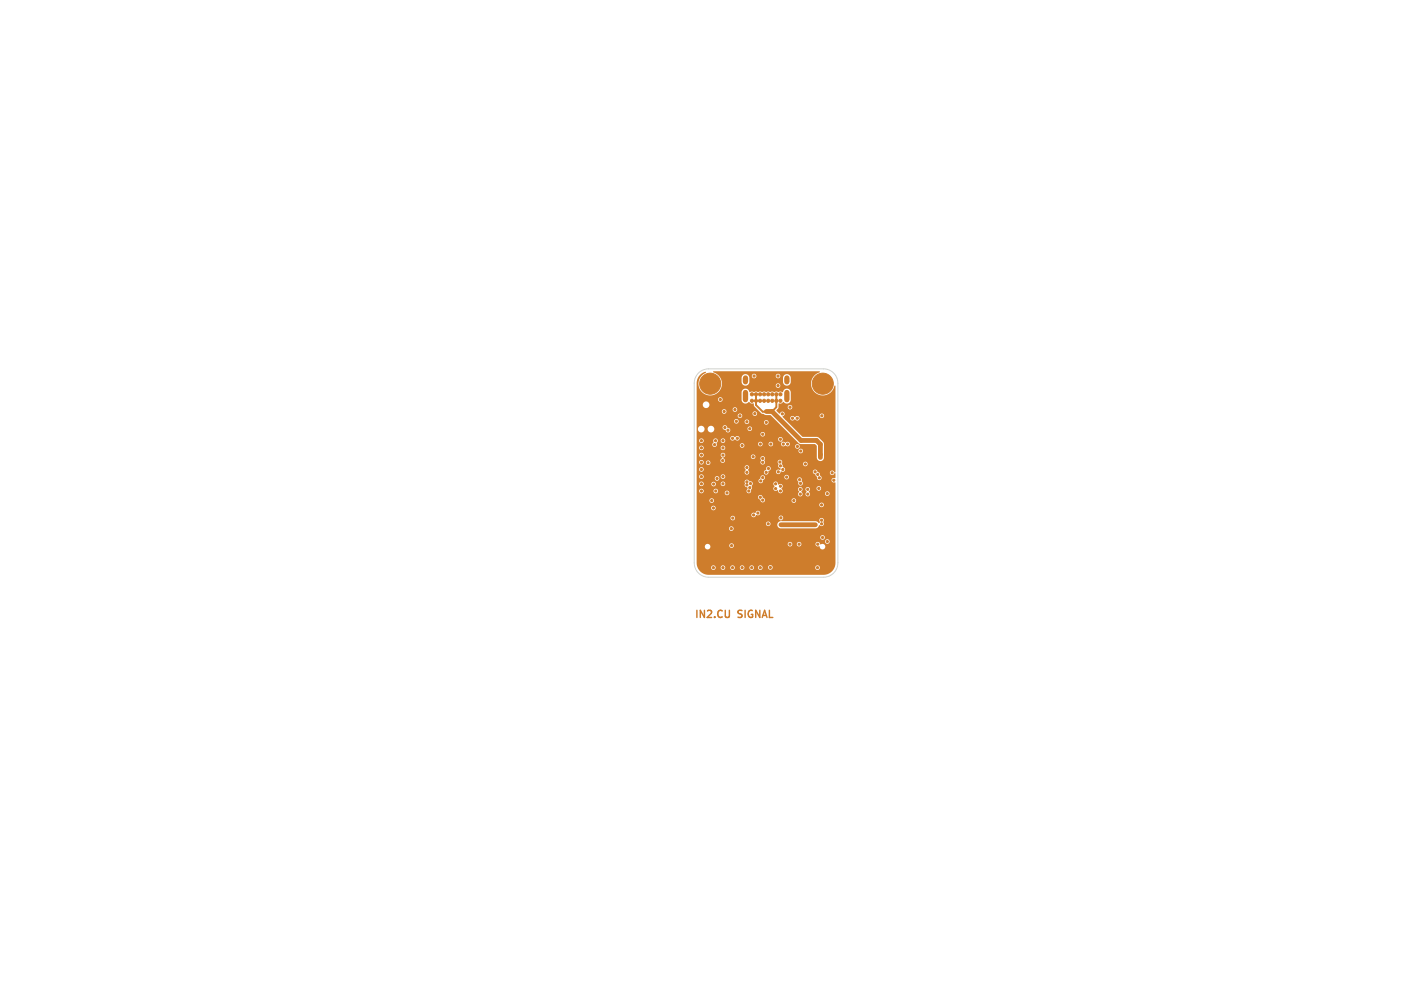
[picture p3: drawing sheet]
<svg xmlns="http://www.w3.org/2000/svg" width="297mm" height="210mm" viewBox="0 0 297 210" stroke-linecap="round" stroke-linejoin="round" font-family="sans-serif">
<defs><g id="words">
<g font-size="2.1" fill="#ce7d2c">
<text x="145" y="129.1">IN2.CU</text>
<text x="154.2" y="129.1">SIGNAL</text>
</g>
</g></defs>
<g fill="#ce7d2c" stroke="#ce7d2c" stroke-width=".21">
<circle cx="146.7" cy="80.1" r=".35"/>
<circle cx="147.2" cy="78.9" r=".35"/>
<circle cx="147.2" cy="81.3" r=".35"/>
<circle cx="148.3" cy="78.4" r=".35"/>
<circle cx="148.3" cy="80.1" r="2.2"/>
<circle cx="148.3" cy="81.7" r=".35"/>
<circle cx="149.5" cy="78.9" r=".35"/>
<circle cx="149.5" cy="81.3" r=".35"/>
<circle cx="150" cy="80.1" r=".35"/>
<circle cx="163" cy="83.7" r=".33"/>
<circle cx="162.2" cy="83.7" r=".33"/>
<circle cx="161.3" cy="83.7" r=".33"/>
<circle cx="160.4" cy="83.7" r=".33"/>
<circle cx="159.6" cy="83.7" r=".33"/>
<circle cx="158.7" cy="83.7" r=".33"/>
<circle cx="157.9" cy="83.7" r=".33"/>
<circle cx="157" cy="83.7" r=".33"/>
<circle cx="157" cy="82.3" r=".33"/>
<circle cx="157.9" cy="82.3" r=".33"/>
<circle cx="158.7" cy="82.3" r=".33"/>
<circle cx="159.6" cy="82.3" r=".33"/>
<circle cx="160.4" cy="82.3" r=".33"/>
<circle cx="161.3" cy="82.3" r=".33"/>
<circle cx="162.2" cy="82.3" r=".33"/>
<circle cx="163" cy="82.3" r=".33"/>
<circle cx="170.2" cy="80.1" r=".35"/>
<circle cx="170.7" cy="78.9" r=".35"/>
<circle cx="170.7" cy="81.3" r=".35"/>
<circle cx="171.9" cy="78.4" r=".35"/>
<circle cx="171.8" cy="80.1" r="2.2"/>
<circle cx="171.9" cy="81.7" r=".35"/>
<circle cx="173" cy="78.9" r=".35"/>
<circle cx="173" cy="81.3" r=".35"/>
<circle cx="173.5" cy="80.1" r=".35"/>
<circle cx="164.5" cy="92.7" r=".22"/>
<circle cx="153.8" cy="88" r=".23"/>
<circle cx="165" cy="85" r=".22"/>
<circle cx="153" cy="118.5" r=".22"/>
<circle cx="151" cy="99.5" r=".23"/>
<circle cx="151" cy="93.5" r=".23"/>
<circle cx="160" cy="88.2" r=".22"/>
<circle cx="174.1" cy="100.2" r=".23"/>
<circle cx="146.5" cy="96.5" r=".22"/>
<circle cx="151" cy="101" r=".23"/>
<circle cx="151" cy="95" r=".23"/>
<circle cx="153" cy="108.2" r=".22"/>
<circle cx="170.8" cy="113.6" r=".23"/>
<circle cx="156.6" cy="89.5" r=".22"/>
<circle cx="168.2" cy="96.9" r=".22"/>
<circle cx="160.4" cy="109.4" r=".23"/>
<circle cx="157.6" cy="86.4" r=".22"/>
<circle cx="171.8" cy="112.2" r=".23"/>
<circle cx="152.7" cy="110.4" r=".23"/>
<circle cx="160.9" cy="118.4" r=".22"/>
<circle cx="149" cy="101.1" r=".22"/>
<circle cx="162.5" cy="78.5" r=".23"/>
<circle cx="158.8" cy="92.7" r=".22"/>
<circle cx="163" cy="101.5" r=".23"/>
<circle cx="171.7" cy="86.8" r=".22"/>
<circle cx="155" cy="118.5" r=".22"/>
<circle cx="149.8" cy="99.9" r=".22"/>
<circle cx="146.5" cy="98" r=".22"/>
<circle cx="151" cy="118.5" r=".22"/>
<circle cx="157.5" cy="78.5" r=".23"/>
<circle cx="149.5" cy="102.5" r=".22"/>
<circle cx="146.5" cy="99.5" r=".22"/>
<circle cx="162.5" cy="80.5" r=".23"/>
<circle cx="151.9" cy="102.9" r=".22"/>
<circle cx="156.7" cy="101" r=".23"/>
<circle cx="163" cy="102.5" r=".23"/>
<circle cx="157" cy="118.5" r=".22"/>
<circle cx="162" cy="102" r=".23"/>
<circle cx="147.9" cy="96.6" r=".22"/>
<circle cx="171.6" cy="109.3" r=".22"/>
<circle cx="162" cy="101" r=".23"/>
<circle cx="163.4" cy="86.4" r=".22"/>
<circle cx="149.5" cy="92" r=".23"/>
<circle cx="149.3" cy="92.8" r=".22"/>
<circle cx="153.5" cy="85.5" r=".22"/>
<circle cx="170.7" cy="118.5" r=".22"/>
<circle cx="146.5" cy="102.5" r=".22"/>
<circle cx="152.8" cy="113.9" r=".23"/>
<circle cx="155" cy="93" r=".23"/>
<circle cx="171.6" cy="108.6" r=".22"/>
<circle cx="150.9" cy="96.1" r=".23"/>
<circle cx="166.6" cy="93.2" r=".22"/>
<circle cx="151.4" cy="89.3" r=".23"/>
<circle cx="146.5" cy="101" r=".22"/>
<circle cx="166.9" cy="113.6" r=".22"/>
<circle cx="156" cy="88.1" r=".22"/>
<circle cx="163.1" cy="108.1" r=".22"/>
<circle cx="171.6" cy="105.4" r=".22"/>
<circle cx="151" cy="92" r=".23"/>
<circle cx="146.5" cy="92" r=".22"/>
<circle cx="149" cy="106.1" r=".22"/>
<circle cx="146.5" cy="93.5" r=".22"/>
<circle cx="149" cy="118.5" r=".22"/>
<circle cx="146.5" cy="95" r=".22"/>
<circle cx="154.6" cy="86.8" r=".22"/>
<circle cx="163.6" cy="92.7" r=".22"/>
<circle cx="163.1" cy="109.5" r=".23"/>
<circle cx="170.3" cy="109.5" r=".22"/>
<circle cx="158.4" cy="109.5" r=".22"/>
<circle cx="148" cy="92" r=".23"/>
<circle cx="171" cy="106.3" r=".23"/>
<circle cx="169.2" cy="98.3" r=".23"/>
<circle cx="149.8" cy="116.2" r=".23"/>
<circle cx="170.9" cy="85.2" r=".22"/>
<circle cx="171.7" cy="85.2" r=".22"/>
<circle cx="168.2" cy="95.9" r=".23"/>
<circle cx="148" cy="102.5" r=".23"/>
<circle cx="155.8" cy="115.4" r=".22"/>
<circle cx="155.3" cy="106.6" r=".23"/>
<circle cx="169.2" cy="99.5" r=".22"/>
<circle cx="170.5" cy="106.3" r=".23"/>
<circle cx="154.2" cy="90.4" r=".22"/>
<circle cx="152.9" cy="96.1" r=".22"/>
<circle cx="146.4" cy="85" r=".22"/>
<circle cx="164.1" cy="108.1" r=".22"/>
<circle cx="165.8" cy="82.1" r=".22"/>
<circle cx="151.8" cy="103.9" r=".22"/>
<circle cx="155" cy="89.5" r=".23"/>
<circle cx="164.3" cy="87.3" r=".22"/>
<circle cx="171.3" cy="94.9" r=".23"/>
<circle cx="171.3" cy="95.5" r=".23"/>
<circle cx="160" cy="85.9" r=".23"/>
<circle cx="156" cy="98.6" r=".23"/>
<circle cx="156.4" cy="102.5" r=".23"/>
<circle cx="156.6" cy="101.8" r=".22"/>
<circle cx="150.4" cy="83.4" r=".22"/>
<circle cx="154" cy="91.5" r=".23"/>
<circle cx="159.3" cy="104.4" r=".22"/>
<circle cx="158.8" cy="103.8" r=".22"/>
<circle cx="172.8" cy="103" r=".22"/>
<circle cx="172.8" cy="113.1" r=".23"/>
<circle cx="165.5" cy="87.3" r=".23"/>
<circle cx="164.3" cy="99.6" r=".22"/>
<circle cx="151.3" cy="85.9" r=".22"/>
<circle cx="153" cy="91.5" r=".23"/>
<circle cx="167.3" cy="94.1" r=".22"/>
<circle cx="166.5" cy="87.3" r=".23"/>
<circle cx="167" cy="100.1" r=".22"/>
<circle cx="158.9" cy="100.4" r=".22"/>
<circle cx="156" cy="101.2" r=".22"/>
<circle cx="156" cy="100.6" r=".23"/>
<circle cx="167.1" cy="102.2" r=".22"/>
<circle cx="168.7" cy="102.2" r=".22"/>
<circle cx="159.3" cy="99.7" r=".22"/>
<circle cx="152" cy="89.8" r=".23"/>
<circle cx="159.3" cy="90.6" r=".22"/>
<circle cx="167.1" cy="103.2" r=".22"/>
<circle cx="168.7" cy="103.2" r=".22"/>
<circle cx="163" cy="91.7" r=".22"/>
<circle cx="167.2" cy="100.9" r=".23"/>
<circle cx="165.8" cy="104.5" r=".23"/>
<circle cx="170.3" cy="98.5" r=".22"/>
<circle cx="162.6" cy="98.5" r=".22"/>
<circle cx="171" cy="102" r=".22"/>
<circle cx="162.9" cy="96.4" r=".22"/>
<circle cx="156" cy="97.6" r=".23"/>
<circle cx="160" cy="98.6" r=".23"/>
<circle cx="157.3" cy="95.3" r=".22"/>
<circle cx="158.8" cy="118.5" r=".22"/>
<circle cx="148.6" cy="104.5" r=".23"/>
<circle cx="165" cy="113.6" r=".23"/>
<circle cx="159.3" cy="95.7" r=".22"/>
<circle cx="161" cy="92.7" r=".22"/>
<circle cx="158.3" cy="107.1" r=".22"/>
<circle cx="160.5" cy="97.8" r=".22"/>
<circle cx="159.3" cy="96.5" r=".22"/>
<circle cx="157.4" cy="107.5" r=".22"/>
<circle cx="163" cy="97.2" r=".23"/>
<circle cx="171.1" cy="99.8" r=".22"/>
<circle cx="163.5" cy="98" r=".22"/>
<circle cx="170.8" cy="99.1" r=".22"/>
<circle cx="173.8" cy="98.7" r=".22"/>
</g>
<path d="M155.7 78.9v.8M164.3 78.9v.8M155.7 81.9v1.5M164.3 81.9v1.5" fill="none" stroke="#ce7d2c" stroke-width="1.1"/>
<path d="M160.1 85.9h1.2l6 6.1h3.3l.8 .8v2.7M163.1 109.6h7.2" fill="none" stroke="#ce7d2c" stroke-width="1"/>
<path d="M157.9 82.3v2.3l1.4 1.4 .8-.1M162.1 82.3v2.7l-.8 .9" fill="none" stroke="#ce7d2c" stroke-width=".4"/>
<path d="M146.1 78.3l.7-.5 .5-.2 .2 .1a2.49 2.49 0 0 0-1.3 3.7 2.49 2.49 0 0 0 3.8 .5h4.9v1.6a.87 .87 0 0 0 .6 .7 .87 .87 0 0 0 1-.3l.3 .3h.6l.1 .6 1.5 1.5 1 .4h1l5.9 5.9 3.4 .1 .3 .4v2.5a.75 .75 0 0 0 .7 .7 .75 .75 0 0 0 .8-.7v-2.9l-.2-.4-1.1-1.1h-3.2l-3.9-4h1.3a.52 .52 0 0 0 .4 .6 .52 .52 0 0 0 .6-.3 .51 .51 0 0 0 .8 .2 .51 .51 0 0 0 0-.8 .51 .51 0 0 0-.8 .2l-.3-.2a.47 .47 0 0 0-.7 .3h-1.3l-.3-.3 .3-.2h7.5a.48 .48 0 0 0 .6 .6 .48 .48 0 0 0 .2-.8 .48 .48 0 0 0-.8 .1v.1h-7.5a.51 .51 0 0 0-.2-.8 .51 .51 0 0 0-.7 .5l-.6-.7 .4-.8h1.9a.48 .48 0 0 0 .6 .6 .48 .48 0 0 0 .3-.8 .48 .48 0 0 0-.8 .1l-.1 .1h-1.9v-.6l.1-.1a.73 .73 0 0 0 .9-.3 .85 .85 0 0 0 .9 .3 .85 .85 0 0 0 .7-.7l-.1-1.7a.86 .86 0 0 0-.8-.7 .86 .86 0 0 0-.8 .8l-.4-.2-.5 .2-.4-.2-.5 .2-.3-.2-.5 .2-.4-.2-.5 .2-.3-.2-.5 .2-.4-.2-.5 .2-1.3-.2-.4 .2a.9 .9 0 0 0-.8-.7 .9 .9 0 0 0-.9 .5v.2h-4.9a2.44 2.44 0 0 0 .4-3.1h4.5v1a.81 .81 0 0 0 1.1 .6h6v.2a.48 .48 0 0 0 .8 .3 .48 .48 0 0 0 0-.8 .48 .48 0 0 0-.8 .3h-6l.3-.2 .2-.4v-1l-.1-.4h.6a.48 .48 0 0 0 .5 .6 .48 .48 0 0 0 .5-.6h4v.2a.48 .48 0 0 0 .3 .4 .48 .48 0 0 0 .5-.2h.7v1a.81 .81 0 0 0 .8 .7 .81 .81 0 0 0 .9-.7v-1a.81 .81 0 0 0-.9-.7 .81 .81 0 0 0-.8 .7h-.6a.48 .48 0 0 0-.2-.7 .48 .48 0 0 0-.7 .3h-4l-.4-.4a.47 .47 0 0 0-.6 .4h-.7a.81 .81 0 0 0-.8-.3 .81 .81 0 0 0-.6 .7h-4.5l-.4-.5-1-.6-.1-.1 22.2-.1 .1 .2a2.48 2.48 0 0 0-1 4.3 2.48 2.48 0 0 0 4.2-1.5l.1 .1v17.9l-.1 .2a.48 .48 0 0 0-.6-.5 .48 .48 0 0 0-.4 .6 .48 .48 0 0 0 .7 .3l.2-.3h.2v.9l-.2 .1a.48 .48 0 0 0-.6 .5 .48 .48 0 0 0 .6 .4l.2 .1v16.6a2.5 2.5 0 0 1-2.5 2.6h-24a2.49 2.49 0 0 1-2.3-1.6h2.8v.2a.48 .48 0 0 0 .6 .4 .48 .48 0 0 0 .4-.6h1v.2a.48 .48 0 0 0 .6 .4 .48 .48 0 0 0 .4-.6h1v.2a.48 .48 0 0 0 .6 .4 .48 .48 0 0 0 .4-.6h1v.2a.48 .48 0 0 0 .6 .4 .48 .48 0 0 0 .4-.6h1v.2a.48 .48 0 0 0 .6 .4 .48 .48 0 0 0 .4-.6h.8v.2a.48 .48 0 0 0 .6 .4 .48 .48 0 0 0 .4-.6h1.1v.1a.48 .48 0 0 0 .5 .4 .48 .48 0 0 0 .5-.5h8.9v.2a.48 .48 0 0 0 .7 .3 .48 .48 0 0 0 0-.8 .48 .48 0 0 0-.7 .3h-8.9a.48 .48 0 0 0-.5-.4 .48 .48 0 0 0-.5 .4h-1.1l-.4-.4a.47 .47 0 0 0-.6 .4h-.8l-.4-.4a.47 .47 0 0 0-.6 .4h-1l-.4-.4a.47 .47 0 0 0-.6 .4h-1l-.4-.4a.47 .47 0 0 0-.6 .4h-1l-.4-.4a.47 .47 0 0 0-.6 .4h-1l-.4-.4a.47 .47 0 0 0-.6 .4h-2.8l-.1-.3-.1-4.1h1.7v.2a.58 .58 0 0 0 .8 .5 .58 .58 0 0 0 .3-.9h4v.2a.48 .48 0 0 0 .7 .3 .48 .48 0 0 0 .1-.8h11.4v.2a.48 .48 0 0 0 .6 .4 .48 .48 0 0 0 .4-.6h.9v.2a.48 .48 0 0 0 .6 .4 .48 .48 0 0 0 .4-.6h2.9v.2a.7 .7 0 0 0 .9 .4 .59 .59 0 0 0 .7 .6 .59 .59 0 0 0 .4-.9 .59 .59 0 0 0-.9-.1 .55 .55 0 0 0-.5-.6 .55 .55 0 0 0-.6 .4h-2.9l-.4-.4-.4 .1-.2 .3h-.9a.48 .48 0 0 0-.5-.4 .48 .48 0 0 0-.5 .4l-11.6-.1a.47 .47 0 0 0-.6 .4h-4a.59 .59 0 0 0-.7-.2 .59 .59 0 0 0-.4 .4h-1.7v-1h26.8v.1a.48 .48 0 0 0 .8 .4 .48 .48 0 0 0 0-.9 .48 .48 0 0 0-.8 .4h-26.8v-.9h25.8v.2a.48 .48 0 0 0 .8 .3 .48 .48 0 0 0 0-.8 .48 .48 0 0 0-.8 .3h-25.8v-1.8h6.8v.1a.48 .48 0 0 0 .7 .4 .48 .48 0 0 0 0-.9 .48 .48 0 0 0-.7 .4h-6.8v-1h14.5v.1a.48 .48 0 0 0 .3 .4 .48 .48 0 0 0 .5-.2h1.5l.3 .5 .4 .2h7.4l.4-.2 .4-.5a.54 .54 0 0 0 .7 0 .54 .54 0 0 0 .1-.7 .48 .48 0 0 0-.1-.7 .48 .48 0 0 0-.6 .1 .48 .48 0 0 0-.1 .6l-.2 .3-.6-.4h-7.1l-.1-.2a.49 .49 0 0 0 .3-.8 .49 .49 0 0 0-.8 .1 .49 .49 0 0 0 .4 .7l-.1 .2a.75 .75 0 0 0-.7 .8l-1.4-.1a.48 .48 0 0 0-.3-.6 .48 .48 0 0 0-.6 .4h-14.5v-1.2h7.1v.1a.48 .48 0 0 0 .7 .4 .48 .48 0 0 0 0-.9 .48 .48 0 0 0-.7 .4h-7.1v-.7h11.4v.2a.53 .53 0 0 0 .6 .4 .53 .53 0 0 0 .5-.5 .5 .5 0 0 0 .7-.2 .5 .5 0 0 0-.3-.7 .5 .5 0 0 0-.6 .5h-.6l-.3 .3h-11.4v-1.4h3a.48 .48 0 0 0 .6 .5 .48 .48 0 0 0 .3-.8 .48 .48 0 0 0-.8 .2l-.1 .1h-3v-.7h25.6a.48 .48 0 0 0 .6 .6 .48 .48 0 0 0 .3-.8 .48 .48 0 0 0-.8 .1l-.1 .1h-25.6v-.9h2.7a.48 .48 0 0 0 .6 .6 .48 .48 0 0 0 .2-.8 .48 .48 0 0 0-.8 .1v.1h-2.7v-.7h12.8l.1 .4 .3 .2a.53 .53 0 0 0 .5 .6 .53 .53 0 0 0 .6-.5h5.5v.2a.48 .48 0 0 0 .8 .3 .48 .48 0 0 0 0-.8 .48 .48 0 0 0-.8 .3h-5.5l-.1-.3-.4-.2a.5 .5 0 0 0-.4-.6 .5 .5 0 0 0-.6 .4h-12.8v-1.3h.5v.2a.48 .48 0 0 0 .6 .4 .48 .48 0 0 0 .4-.6h2v.2a.48 .48 0 0 0 .3 .4 .48 .48 0 0 0 .5-.2h1.6v.2a.48 .48 0 0 0 .7 .3 .48 .48 0 0 0 0-.8 .48 .48 0 0 0-.7 .3h-1.5a.48 .48 0 0 0-.2-.7 .48 .48 0 0 0-.7 .3h-2l-.4-.4a.47 .47 0 0 0-.6 .4h-.5v-1.5h.5v.2a.48 .48 0 0 0 .5 .4 .48 .48 0 0 0 .5-.5h1.6v.1a.48 .48 0 0 0 .5 .4 .48 .48 0 0 0 .4-.6h1v.2a.48 .48 0 0 0 .8 .3 .48 .48 0 0 0-.2-.9h4.4l.1 .3a.72 .72 0 0 0 .5 1l.1 .3a.53 .53 0 0 0-.2 .7 .53 .53 0 0 0 .8 .1 .53 .53 0 0 0 .1-.7l.2-.3-.1-.5 .2-.5h4.3l.3 .5a.53 .53 0 0 0-.2 .8 .53 .53 0 0 0 .7 .2l.1-.1a.51 .51 0 0 0 .7 .7 .51 .51 0 0 0 .1-.9h3.5l.2 .5a.53 .53 0 0 0-.2 .7 .53 .53 0 0 0 .7 .2 .58 .58 0 0 0 0-.9l.2-.5h.6l.3 .5a.52 .52 0 0 0-.2 .8 .52 .52 0 0 0 .8 0l.1-.4h3.1v.1a.48 .48 0 0 0 .7 .4 .48 .48 0 0 0 0-.9 .48 .48 0 0 0-.7 .4h-3.1l-.3-.3 .3-.5-.1-.3h1.4v.1a.48 .48 0 0 0 .8 .4 .48 .48 0 0 0 0-.8 .48 .48 0 0 0-.8 .3h-1.4l-.5-.2-.4 .4h-.6l-.2-.3-.3-.1-.4 .4h-3.5v-.1a.52 .52 0 0 0 .2-.8 .52 .52 0 0 0-.8 0 .53 .53 0 0 0-.4-.7 .53 .53 0 0 0-.7 .4h-4.3a.67 .67 0 0 0-.7-.5l-.1-.1h2a.51 .51 0 0 0 .6 .6 .51 .51 0 0 0 .4-.7 .49 .49 0 0 0 .3-.7h4.1l.1 .4 .3 .2h2.3l.3 .5a.52 .52 0 0 0 .1 .7 .52 .52 0 0 0 .8-.2 .52 .52 0 0 0-.3-.7 .48 .48 0 0 0-.2-.7 .48 .48 0 0 0-.7 .4l-2-.1a.48 .48 0 0 0 .1-.8 .48 .48 0 0 0-.8 .3h-4.1a.52 .52 0 0 0-.6-.2 .52 .52 0 0 0-.3 .6l-.4 .4h-2l-.5-.2-.4 .4h-4.6l-.4 .4h-1l-.3-.3a.47 .47 0 0 0-.6 .4l-1.6-.1a.48 .48 0 0 0-.5-.4 .48 .48 0 0 0-.5 .4h-.5v-1.5h.5v.2a.48 .48 0 0 0 .4 .4 .48 .48 0 0 0 .5-.2h2.4v.1a.48 .48 0 0 0 .8 .4 .48 .48 0 0 0-.2-.9h.6v.2a.48 .48 0 0 0 .8 .3 .48 .48 0 0 0 0-.8 .48 .48 0 0 0-.8 .3h-.9l-.3 .4h-2.4a.48 .48 0 0 0-.2-.7 .48 .48 0 0 0-.7 .3h-.5v-1.5h.5v.2a.48 .48 0 0 0 .8 .3 .48 .48 0 0 0-.2-.9h8.9l.3 .5a.53 .53 0 0 0-.2 .8 .53 .53 0 0 0 .7 .2l.2-.5h3.1v.2a.48 .48 0 0 0 .5 .4 .48 .48 0 0 0 .4-.7h1.6v.2a.52 .52 0 0 0 .6 .4 .52 .52 0 0 0 .4-.6h6.7a.51 .51 0 0 0 .5 .6l.4 .5a.52 .52 0 0 0 .3 .7 .52 .52 0 0 0 .7-.4 .52 .52 0 0 0-.5-.6v-.4l-.4-.2a.55 .55 0 0 0-.4-.6 .55 .55 0 0 0-.6 .4h-6a.57 .57 0 0 0-.3-.9l-.2-.7h4.4a.48 .48 0 0 0 .7 .5 .48 .48 0 0 0 .2-.8 .48 .48 0 0 0-.8 .2l-.1 .1h-4.4a.52 .52 0 0 0-.2-.7 .52 .52 0 0 0-.7 .1 .52 .52 0 0 0 .2 .7v.1a.48 .48 0 0 0 .3 .7v.4a.62 .62 0 0 0-.8 .3h-1.6v-.1a.51 .51 0 0 0 .4-.7 .51 .51 0 0 0-.7-.2 .51 .51 0 0 0-.2 .7l-.3 .1-.1 .3h-3.1l-.3-.4a.5 .5 0 0 0 .1-.9 .5 .5 0 0 0-.8 .3h-9.1l-.4 .4h-.5v-1.5h.5a.48 .48 0 0 0 .4 .6 .48 .48 0 0 0 .6-.5h.4v.2a.48 .48 0 0 0 .8 .3 .48 .48 0 0 0 0-.8 .48 .48 0 0 0-.8 .3h-.4l-.3-.4h3.8v.1a.5 .5 0 0 0 .8 .2 .5 .5 0 0 0-.3-.8l.4-.3h5.4a.48 .48 0 0 0 .3 .5 .48 .48 0 0 0 .6-.2h1.1l.2 .5a.52 .52 0 0 0-.1 .7 .52 .52 0 0 0 .8 0 .52 .52 0 0 0-.1-.7 .48 .48 0 0 0-.1-.8 .48 .48 0 0 0-.7 .3h-1.1a.48 .48 0 0 0-.3-.7 .48 .48 0 0 0-.6 .4l-5.4-.1a.5 .5 0 0 0-.3-.6 .5 .5 0 0 0-.6 .4 .5 .5 0 0 0 .4 .5l-.4 .6-3.9-.1a.47 .47 0 0 0-.6 .4h-.5v-1.5h.5v.2a.48 .48 0 0 0 .8 .3 .48 .48 0 0 0 0-.8 .48 .48 0 0 0-.8 .3h-.5v-.8h21.3v.1a.48 .48 0 0 0 .7 .4 .48 .48 0 0 0 0-.9 .48 .48 0 0 0-.7 .4h-21.3v-.7h.5v.2a.48 .48 0 0 0 .6 .4 .48 .48 0 0 0 .4-.6h3.5v.2a.48 .48 0 0 0 .8 .3 .48 .48 0 0 0 0-.8 .48 .48 0 0 0-.8 .3h-3.5l-.4-.4a.47 .47 0 0 0-.6 .4h-.5v-.6h3.3v.1a.48 .48 0 0 0 .4 .4 .48 .48 0 0 0 .5-.4h4.8v.2a.48 .48 0 0 0 .7 .3 .48 .48 0 0 0 .1-.8h3v.2a.48 .48 0 0 0 .6 .4 .48 .48 0 0 0 .4-.6h1.2v.2a.48 .48 0 0 0 .8 .3 .48 .48 0 0 0 0-.8 .48 .48 0 0 0-.8 .3h-1.2l-.2-.3-.4-.1-.4 .4-3.4-.1-.4 .4h-4.8l-.1-.4 .3-.6h.6v.2a.48 .48 0 0 0 .8 .3 .48 .48 0 0 0 0-.8 .48 .48 0 0 0-.8 .3h-.6v-.1a.52 .52 0 0 0-.7-.2 .52 .52 0 0 0-.2 .8l-.2 .4h-3.3v-.9h.5a.48 .48 0 0 0 .6 .6 .48 .48 0 0 0 .3-.8 .48 .48 0 0 0-.8 .1l-.1 .1h-.5v-.5h7a.52 .52 0 0 0 .4 .6 .52 .52 0 0 0 .6-.3l.1 .1a.47 .47 0 0 0 .5 .2 .47 .47 0 0 0 .4-.4h8v.2a.6 .6 0 0 0 .8 .4 .53 .53 0 0 0-.1 .7 .53 .53 0 0 0 .8 .1l.4 .2 1.7-.1a.48 .48 0 0 0 .6 .6 .48 .48 0 0 0 .2-.8 .48 .48 0 0 0-.8 .2h-1.4a.51 .51 0 0 0 .1-.8 .51 .51 0 0 0-.8 .1l-.7-.3a.5 .5 0 0 0 0-.8 .5 .5 0 0 0-.8 .3h-8a.52 .52 0 0 0-.4-.6 .52 .52 0 0 0-.6 .3l-.4-.3a.47 .47 0 0 0-.6 .4h-7v-.8h13.3v.1a.48 .48 0 0 0 .8 .4 .48 .48 0 0 0 0-.9 .48 .48 0 0 0-.8 .4h-13.3v-1.1h.3v.1a.7 .7 0 0 0 .7 .7 .7 .7 0 0 0 .7-.8h.6v.1a.7 .7 0 0 0 .9 .6 .7 .7 0 0 0 .4-1h1.8l.2 .4 .5 .2a.48 .48 0 0 0 .6 .4 .48 .48 0 0 0 .2-.8h3.7v.2a.48 .48 0 0 0 .8 .3 .48 .48 0 0 0 0-.8 .48 .48 0 0 0-.8 .3l-4.1-.1a.55 .55 0 0 0-.5-.5 .55 .55 0 0 0-.6 .4l-1.9-.1a.7 .7 0 0 0-.7-.2 .7 .7 0 0 0-.5 .6h-.6l-.1-.1a.7 .7 0 0 0-.7-.5 .7 .7 0 0 0-.6 .6h-.3v-1.6h7.8v.1a.48 .48 0 0 0 .5 .4 .48 .48 0 0 0 .5-.4h1.2v.1a.48 .48 0 0 0 .5 .4 .48 .48 0 0 0 .5-.4h3.1v.1a.48 .48 0 0 0 .7 .4 .48 .48 0 0 0 0-.8 .48 .48 0 0 0-.7 .3h-3.1v-.1a.48 .48 0 0 0-.5-.4 .48 .48 0 0 0-.5 .4l-1.2-.1a.48 .48 0 0 0-.5-.4 .48 .48 0 0 0-.5 .4h-7.8v-1.2h8.6v.2a.48 .48 0 0 0 .7 .3 .48 .48 0 0 0 0-.8 .48 .48 0 0 0-.7 .3h-8.6v-.9h5.3v.2a.48 .48 0 0 0 .7 .3h5.7v.1a.48 .48 0 0 0 .7 .4 .48 .48 0 0 0 0-.9 .48 .48 0 0 0-.7 .4h-5.7a.48 .48 0 0 0 .2-.5 .48 .48 0 0 0-.3-.4h1.6v.2a.48 .48 0 0 0 .8 .3 .48 .48 0 0 0 0-.8 .48 .48 0 0 0-.8 .3h-1.8l-.4 .4h-5.3v-1.4h1.3a.7 .7 0 0 0 .9 .8 .7 .7 0 0 0 .3-1.2 .7 .7 0 0 0-1.2 .3v.1h-1.3v-1.1h4.5a.48 .48 0 0 0 .6 .6 .48 .48 0 0 0 .2-.8 .48 .48 0 0 0-.8 .1l-4.5 .1v-3.6l.3-.9z" fill="#ce7d2c"/>
<path d="M145.9 77.9a3 3 0 0 1 2.1-.9h24a3 3 0 0 1 3 3v37.5a3 3 0 0 1-3 3h-24a3 3 0 0 1-3-3v-37.5a3 3 0 0 1 .9-2.1z" fill="none" stroke="#d0d2cd" stroke-width=".21"/>
<use href="#words"/>
</svg>
